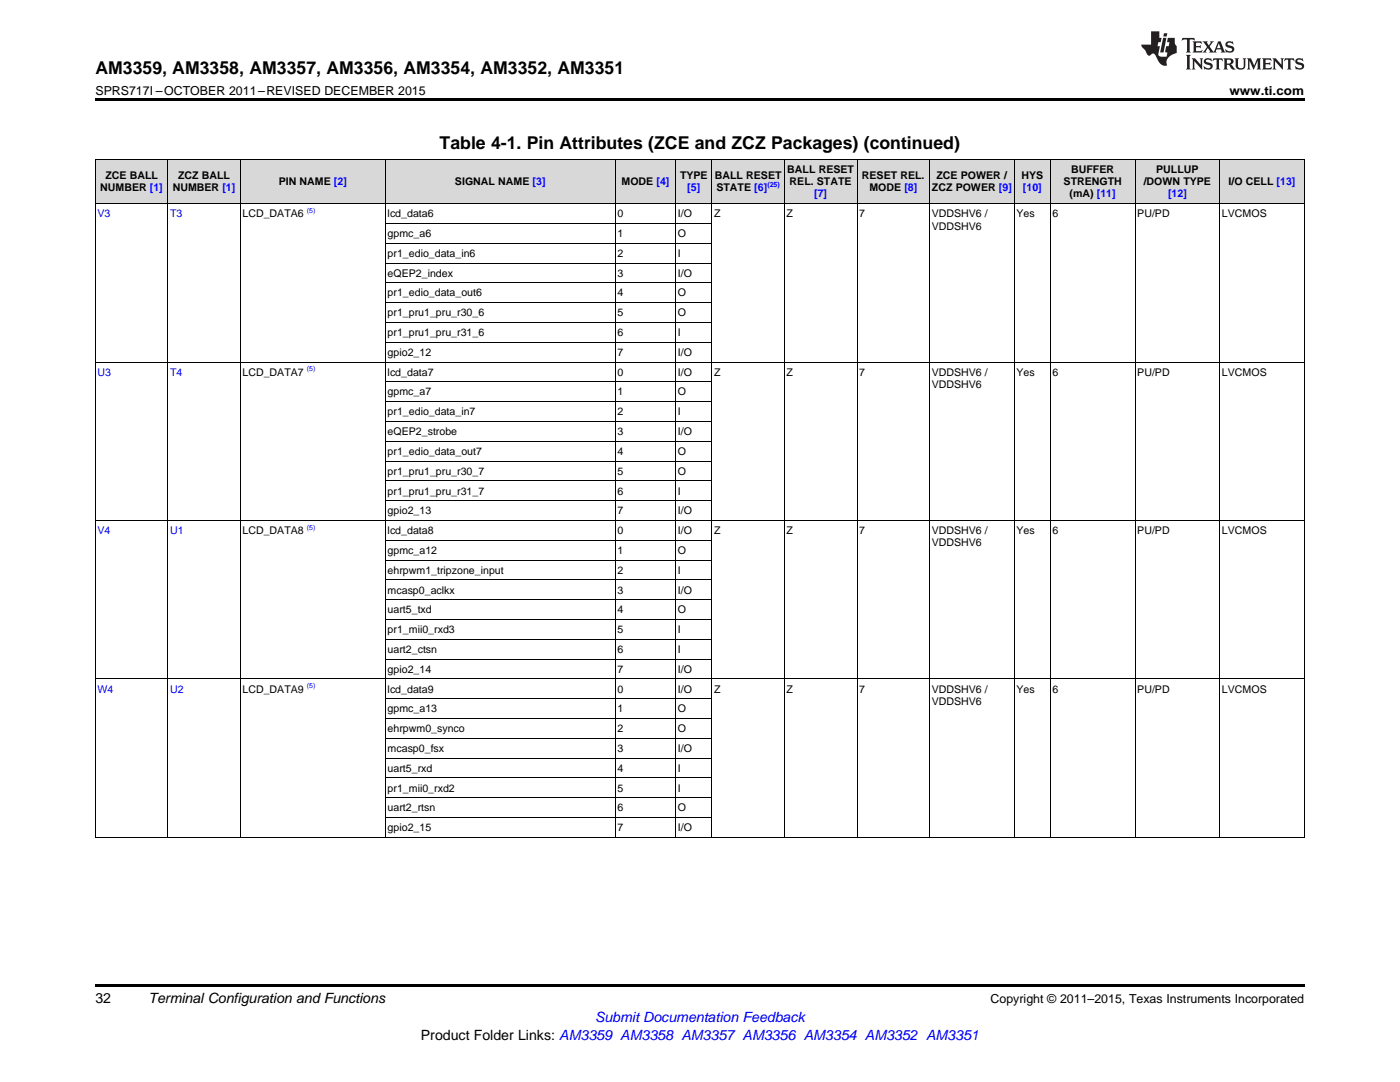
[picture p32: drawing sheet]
<svg xmlns="http://www.w3.org/2000/svg" width="279mm" height="216mm" viewBox="0 0 279 216" stroke-linecap="round" stroke-linejoin="round" font-family="sans-serif">
<defs><g id="words">
<g font-size="3.5">
<text x="19" y="14.8">AM3359, AM3358, AM3357, AM3356, AM3354, AM3352, AM3351</text>
<text x="87.7" y="29.7">Table 4-1. Pin Attributes (ZCE and ZCZ Packages) (continued)</text>
</g>
<g font-size="2.8">
<text x="19" y="200.1">32</text>
<text x="29.6" y="200.1">Terminal Configuration and Functions</text>
<text x="84" y="207.4">Product Folder Links: AM3359 AM3358 AM3357 AM3356 AM3354 AM3352 AM3351</text>
</g>
<text font-size="2.8" fill="#00f" x="118.7" y="203.9">Submit Documentation Feedback</text>
<g font-size="2.5">
<text x="19" y="19">SPRS717I –OCTOBER 2011–REVISED DECEMBER 2015</text>
<text x="245.4" y="19">www.ti.com</text>
<text x="197.7" y="200.1">Copyright © 2011–2015, Texas Instruments Incorporated</text>
</g>
<g font-size="2.1">
<text x="21" y="35.7">ZCE BALL</text>
<text x="35.5" y="35.7">ZCZ BALL</text>
<text x="135.7" y="35.7">TYPE</text>
<text x="142.7" y="35.7">BALL RESET</text>
<text x="157.1" y="34.5">BALL RESET</text>
<text x="172" y="35.7">RESET REL.</text>
<text x="186.9" y="35.7">ZCE POWER /</text>
<text x="203.8" y="35.7">HYS</text>
<text x="213.8" y="34.5">BUFFER</text>
<text x="230.8" y="34.5">PULLUP</text>
<text x="20" y="38.2">NUMBER [1]</text>
<text x="34.5" y="38.2">NUMBER [1]</text>
<text x="55.6" y="36.9">PIN NAME [2]</text>
<text x="90.8" y="36.9">SIGNAL NAME [3]</text>
<text x="124" y="36.9">MODE [4]</text>
<text x="143" y="38.2">STATE [6]</text>
<text x="157.6" y="36.9">REL. STATE</text>
<text x="173.5" y="38.2">MODE [8]</text>
<text x="186" y="38.2">ZCZ POWER [9]</text>
<text x="212.3" y="36.9">STRENGTH</text>
<text x="213.5" y="39.4">(mA) [11]</text>
<text x="228.2" y="36.9">/DOWN TYPE</text>
<text x="245.2" y="36.9">I/O CELL [13]</text>
<text x="48.4" y="43.4">LCD_DATA6</text>
<text x="77.4" y="43.4">lcd_data6</text>
<text x="77.4" y="47.3">gpmc_a6</text>
<text x="123.2" y="43.4">0</text>
<text x="123.2" y="47.3">1</text>
<text x="135.3" y="43.4">I/O</text>
<text x="135.3" y="47.3">O</text>
<text x="142.5" y="43.4">Z</text>
<text x="157" y="43.4">Z</text>
<text x="171.5" y="43.4">7</text>
<text x="185.9" y="43.4">VDDSHV6 /</text>
<text x="185.9" y="45.8">VDDSHV6</text>
<text x="202.8" y="43.4">Yes</text>
<text x="210.1" y="43.4">6</text>
<text x="227" y="43.4">PU/PD</text>
<text x="243.9" y="43.4">LVCMOS</text>
<text x="77.4" y="51.3">pr1_edio_data_in6</text>
<text x="123.2" y="51.3">2</text>
<text x="135.3" y="51.3">I</text>
<text x="77.4" y="55.2">eQEP2_index</text>
<text x="77.4" y="59.2">pr1_edio_data_out6</text>
<text x="123.2" y="55.2">3</text>
<text x="123.2" y="59.2">4</text>
<text x="135.3" y="55.2">I/O</text>
<text x="135.3" y="59.2">O</text>
<text x="77.4" y="63.1">pr1_pru1_pru_r30_6</text>
<text x="123.2" y="63.1">5</text>
<text x="135.3" y="63.1">O</text>
<text x="77.4" y="67.1">pr1_pru1_pru_r31_6</text>
<text x="77.4" y="71">gpio2_12</text>
<text x="123.2" y="67.1">6</text>
<text x="123.2" y="71">7</text>
<text x="135.3" y="67.1">I</text>
<text x="135.3" y="71">I/O</text>
<text x="48.4" y="75">LCD_DATA7</text>
<text x="77.4" y="75">lcd_data7</text>
<text x="123.2" y="75">0</text>
<text x="135.3" y="75">I/O</text>
<text x="142.5" y="75">Z</text>
<text x="157" y="75">Z</text>
<text x="171.5" y="75">7</text>
<text x="185.9" y="75">VDDSHV6 /</text>
<text x="185.9" y="77.4">VDDSHV6</text>
<text x="202.8" y="75">Yes</text>
<text x="210.1" y="75">6</text>
<text x="227" y="75">PU/PD</text>
<text x="243.9" y="75">LVCMOS</text>
<text x="77.4" y="78.9">gpmc_a7</text>
<text x="77.4" y="82.9">pr1_edio_data_in7</text>
<text x="123.2" y="78.9">1</text>
<text x="123.2" y="82.9">2</text>
<text x="135.3" y="78.9">O</text>
<text x="135.3" y="82.9">I</text>
<text x="77.4" y="86.8">eQEP2_strobe</text>
<text x="123.2" y="86.8">3</text>
<text x="135.3" y="86.8">I/O</text>
<text x="77.4" y="90.8">pr1_edio_data_out7</text>
<text x="77.4" y="94.7">pr1_pru1_pru_r30_7</text>
<text x="123.2" y="90.8">4</text>
<text x="123.2" y="94.7">5</text>
<text x="135.3" y="90.8">O</text>
<text x="135.3" y="94.7">O</text>
<text x="77.4" y="98.7">pr1_pru1_pru_r31_7</text>
<text x="123.2" y="98.7">6</text>
<text x="135.3" y="98.7">I</text>
<text x="48.4" y="106.6">LCD_DATA8</text>
<text x="77.4" y="102.6">gpio2_13</text>
<text x="77.4" y="106.6">lcd_data8</text>
<text x="123.2" y="102.6">7</text>
<text x="123.2" y="106.6">0</text>
<text x="135.3" y="102.6">I/O</text>
<text x="135.3" y="106.6">I/O</text>
<text x="142.5" y="106.6">Z</text>
<text x="157" y="106.6">Z</text>
<text x="171.5" y="106.6">7</text>
<text x="185.9" y="106.6">VDDSHV6 /</text>
<text x="202.8" y="106.6">Yes</text>
<text x="210.1" y="106.6">6</text>
<text x="227" y="106.6">PU/PD</text>
<text x="243.9" y="106.6">LVCMOS</text>
<text x="77.4" y="110.5">gpmc_a12</text>
<text x="123.2" y="110.5">1</text>
<text x="135.3" y="110.5">O</text>
<text x="185.9" y="109">VDDSHV6</text>
<text x="77.4" y="114.5">ehrpwm1_tripzone_input</text>
<text x="77.4" y="118.4">mcasp0_aclkx</text>
<text x="123.2" y="114.5">2</text>
<text x="123.2" y="118.4">3</text>
<text x="135.3" y="114.5">I</text>
<text x="135.3" y="118.4">I/O</text>
<text x="77.4" y="122.4">uart5_txd</text>
<text x="123.2" y="122.4">4</text>
<text x="135.3" y="122.4">O</text>
<text x="77.4" y="126.3">pr1_mii0_rxd3</text>
<text x="77.4" y="130.3">uart2_ctsn</text>
<text x="123.2" y="126.3">5</text>
<text x="123.2" y="130.3">6</text>
<text x="135.3" y="126.3">I</text>
<text x="135.3" y="130.3">I</text>
<text x="77.4" y="134.2">gpio2_14</text>
<text x="123.2" y="134.2">7</text>
<text x="135.3" y="134.2">I/O</text>
<text x="48.4" y="138.2">LCD_DATA9</text>
<text x="77.4" y="138.2">lcd_data9</text>
<text x="77.4" y="142.1">gpmc_a13</text>
<text x="123.2" y="138.2">0</text>
<text x="123.2" y="142.1">1</text>
<text x="135.3" y="138.2">I/O</text>
<text x="135.3" y="142.1">O</text>
<text x="142.5" y="138.2">Z</text>
<text x="157" y="138.2">Z</text>
<text x="171.5" y="138.2">7</text>
<text x="185.9" y="138.2">VDDSHV6 /</text>
<text x="185.9" y="140.7">VDDSHV6</text>
<text x="202.8" y="138.2">Yes</text>
<text x="210.1" y="138.2">6</text>
<text x="227" y="138.2">PU/PD</text>
<text x="243.9" y="138.2">LVCMOS</text>
<text x="77.4" y="146.1">ehrpwm0_synco</text>
<text x="123.2" y="146.1">2</text>
<text x="135.3" y="146.1">O</text>
<text x="77.4" y="150">mcasp0_fsx</text>
<text x="77.4" y="154">uart5_rxd</text>
<text x="123.2" y="150">3</text>
<text x="123.2" y="154">4</text>
<text x="135.3" y="150">I/O</text>
<text x="135.3" y="154">I</text>
<text x="77.4" y="157.9">pr1_mii0_rxd2</text>
<text x="77.4" y="161.9">uart2_rtsn</text>
<text x="123.2" y="157.9">5</text>
<text x="123.2" y="161.9">6</text>
<text x="135.3" y="157.9">I</text>
<text x="135.3" y="161.9">O</text>
<text x="77.4" y="165.8">gpio2_15</text>
<text x="123.2" y="165.8">7</text>
<text x="135.3" y="165.8">I/O</text>
</g>
<g font-size="2.1" fill="#00f">
<text x="137.2" y="38.2">[5]</text>
<text x="162.5" y="39.4">[7]</text>
<text x="204.2" y="38.2">[10]</text>
<text x="233.1" y="39.4">[12]</text>
<text x="19.5" y="43.4">V3</text>
<text x="33.9" y="43.4">T3</text>
<text x="19.5" y="75">U3</text>
<text x="33.9" y="75">T4</text>
<text x="19.5" y="106.6">V4</text>
<text x="33.9" y="106.6">U1</text>
<text x="19.5" y="138.2">W4</text>
<text x="33.9" y="138.2">U2</text>
</g>
<g font-size="1.4" fill="#00f">
<text x="153.1" y="37.3">(25)</text>
<text x="61.3" y="42.5">(5)</text>
<text x="61.3" y="74.1">(5)</text>
<text x="61.3" y="105.7">(5)</text>
<text x="61.3" y="137.3">(5)</text>
</g>
</g></defs>
<g fill="#d8d8d8">
<path d="M19 31.8h14.5v8.9h-14.5z"/>
<path d="M33.5 31.8h14.5v8.9h-14.5z"/>
<path d="M48 31.8h28.9v8.9h-28.9z"/>
<path d="M76.9 31.8h45.9v8.9h-45.9z"/>
<path d="M122.8 31.8h12.1v8.9h-12.1z"/>
<path d="M134.9 31.8h7.2v8.9h-7.2z"/>
<path d="M142.1 31.8h14.5v8.9h-14.5z"/>
<path d="M156.6 31.8h14.5v8.9h-14.5z"/>
<path d="M171.1 31.8h14.4v8.9h-14.4z"/>
<path d="M185.5 31.8h16.9v8.9h-16.9z"/>
<path d="M202.4 31.8h7.3v8.9h-7.3z"/>
<path d="M209.7 31.8h16.9v8.9h-16.9z"/>
<path d="M226.6 31.8h16.9v8.9h-16.9z"/>
<path d="M243.5 31.8h16.8v8.9h-16.8z"/>
</g>
<path d="M19 19.5h241.3v.5h-241.3zM19 196.3h241.3v.5h-241.3z" fill="#000"/>
<g fill="none" stroke="#000" stroke-width=".2">
<path d="M33.5 31.8v135.3M48 31.8v135.3M76.9 31.8v135.3M122.8 31.8v135.3M134.8 31.8v135.3M142.1 31.8v135.3M156.5 31.8v135.3M171 31.8v135.3M185.5 31.8v135.3M202.4 31.8v135.3M209.6 31.8v135.3M226.5 31.8v135.3"/>
<path d="M243.4 31.8v135.3M260.3 31.8h-241.2v135.3h241.2v-135.3M19 40.7h241.3M76.9 56.5h65.2M76.9 52.5h65.2M76.9 48.6h65.2M76.9 44.6h65.2M19 72.3h241.3M76.9 76.2h65.2M76.9 68.3h65.2M76.9 64.4h65.2M76.9 60.4h65.2"/>
<path d="M76.9 99.9h65.2M76.9 96h65.2M76.9 92h65.2M76.9 88.1h65.2M76.9 84.1h65.2M76.9 80.2h65.2M19 103.9h241.3M76.9 119.7h65.2M76.9 115.7h65.2M76.9 111.8h65.2M76.9 107.8h65.2M19 135.5h241.3"/>
<path d="M76.9 139.4h65.2M76.9 131.5h65.2M76.9 127.6h65.2M76.9 123.6h65.2M76.9 159.2h65.2M76.9 155.2h65.2M76.9 151.3h65.2M76.9 147.3h65.2M76.9 143.4h65.2M76.9 163.1h65.2"/>
</g>
<g fill="#231f20">
<path d="M236 7.6l-.1 .5 .4-.2h.6v.1v2.1l-.2 .4h.9l-.2-.4v-2.1l.1-.1h.5l.5 .2-.2-.5zM238 8.3l.2 .3v1.5l-.2 .4h1.8l.2-.6a1.04 1.04 0 0 1-1.3 .2v-.7h.6l.3 .2v-.6l-.3 .2h-.6v-.6l.8-.1 .4 .3-.2-.5zM240 8.3l.9 1.1-.9 1.1h.8l-.2-.2 .4-.7 .5 .7-.2 .2h1.5l-.2-.2 .2-.4h.9l.1 .4-.2 .2h1l-.3-.3-.7-1.9h-.5l-.9 2-.8-1 .9-1h-.8l.1 .3-.4 .5-.3-.6 .1-.2zM243.2 8.6l.4 1h-.7zM244.8 8.4a.63 .63 0 0 0-.2 .7 .63 .63 0 0 0 .6 .4l.6 .2 .1 .2a.75 .75 0 0 1-.7 .4 .75 .75 0 0 1-.6-.5l.1 .7 .1-.1a1.11 1.11 0 0 0 1.5-.6 1.13 1.13 0 0 0-1.2-.8l-.1-.4a1.04 1.04 0 0 1 1.2 .2l-.2-.5-.2 .1-.4-.2zM236.7 10.9l.2 .4v2.2l-.2 .4h1l-.3-.4v-2.2l.3-.4zM237.8 11.6l.3 .4v1.5l-.3 .4h.8l-.2-.4v-1.3l1.5 1.7v-1.9l.2-.4h-.7l.2 .4v.9l-1.1-1.3zM240.5 11.8a.62 .62 0 0 0-.2 .7 .62 .62 0 0 0 .6 .4l.6 .1 .1 .3a.76 .76 0 0 1-.7 .3 .76 .76 0 0 1-.7-.4l.2 .7 .1-.1a1.11 1.11 0 0 0 1.5-.6 1.13 1.13 0 0 0-1.2-.8l-.1-.4a1.04 1.04 0 0 1 1.2 .2l-.2-.6-.2 .1-.5-.1zM242.2 11.6l-.2 .6a.61 .61 0 0 1 .8-.3v1.6l-.2 .4h.9l-.2-.4v-1.6a.63 .63 0 0 1 .7 .3l-.1-.6zM244.1 11.6l.3 .4v1.5l-.3 .4h1l-.2-.2-.1-.8 .6 .2a.76 .76 0 0 0 1.2 .7l-1-1a.58 .58 0 0 0 .6-.5 .58 .58 0 0 0-.5-.6zM244.9 11.9h.1a.45 .45 0 0 1 .5 .1 .45 .45 0 0 1 .1 .5l-.8 .2zM246.4 11.6l.2 .2a2.17 2.17 0 0 0 .3 1.9 .99 .99 0 0 0 1.6-.6v-1.1l.2-.4h-.7l.2 .2a1.92 1.92 0 0 1-.2 1.8 .6 .6 0 0 1-.9-.5v-1.1l.2-.4zM248.9 11.6l.2 .4v1.5l-.2 .4h.7l-.2-.4v-1.4l.8 1.8 .8-1.8v1.4l-.2 .4h.9l-.2-.4v-1.5l.2-.4h-.8l-.6 1.5-.6-1.5zM251.9 11.6l.2 .4v1.5l-.2 .4h1.8l.1-.6a1.04 1.04 0 0 1-1.2 .1v-.6h.5l.4 .2v-.6l-.4 .2h-.5v-.7h.8l.3 .3-.1-.6zM254 11.6l.2 .4v1.5l-.2 .4h.7l-.2-.4v-1.3l1.5 1.7v-1.9l.2-.4h-.7l.2 .4v.9l-1.1-1.3zM256.4 11.6l-.1 .6a.61 .61 0 0 1 .7-.3l.1 1.6-.3 .4h1l-.3-.4 .1-1.6a.63 .63 0 0 1 .7 .3l-.1-.6zM258.7 11.8a.62 .62 0 0 0-.2 .7 .62 .62 0 0 0 .6 .4l.6 .1 .1 .3a.76 .76 0 0 1-.7 .3 .76 .76 0 0 1-.6-.4l.1 .7 .1-.1a1.11 1.11 0 0 0 1.6-.6 1.13 1.13 0 0 0-1.3-.8l-.1-.4a1.04 1.04 0 0 1 1.2 .2l-.1-.6-.2 .1-.5-.1z"/>
<path d="M229.7 6.3v2.6h-1.9v.4l.8 .9a.91 .91 0 0 0 1 .8 .56 .56 0 0 1 .5-.3 .56 .56 0 0 1 .5 .3l.4 .8a1.53 1.53 0 0 0 1.9 1.2 1.54 1.54 0 0 1 1-2.1l.9-.3v-1.4a1.52 1.52 0 0 1-.4-1.6h-1.3l-.2 .8h.5l-.2 .8h-.5l-.1 1v.2l.4 .1-.2 .8a1.93 1.93 0 0 1-1.6-.3l.3-1.8h-.5l.2-.8h.4l.2-.8h-.4v-1.3zM232.1 7.6l-.6 2.9h.7l.6-2.9zM232.3 6.6l-.1 .7h.6l.2-.7z"/>
</g>
<use href="#words"/>
</svg>
